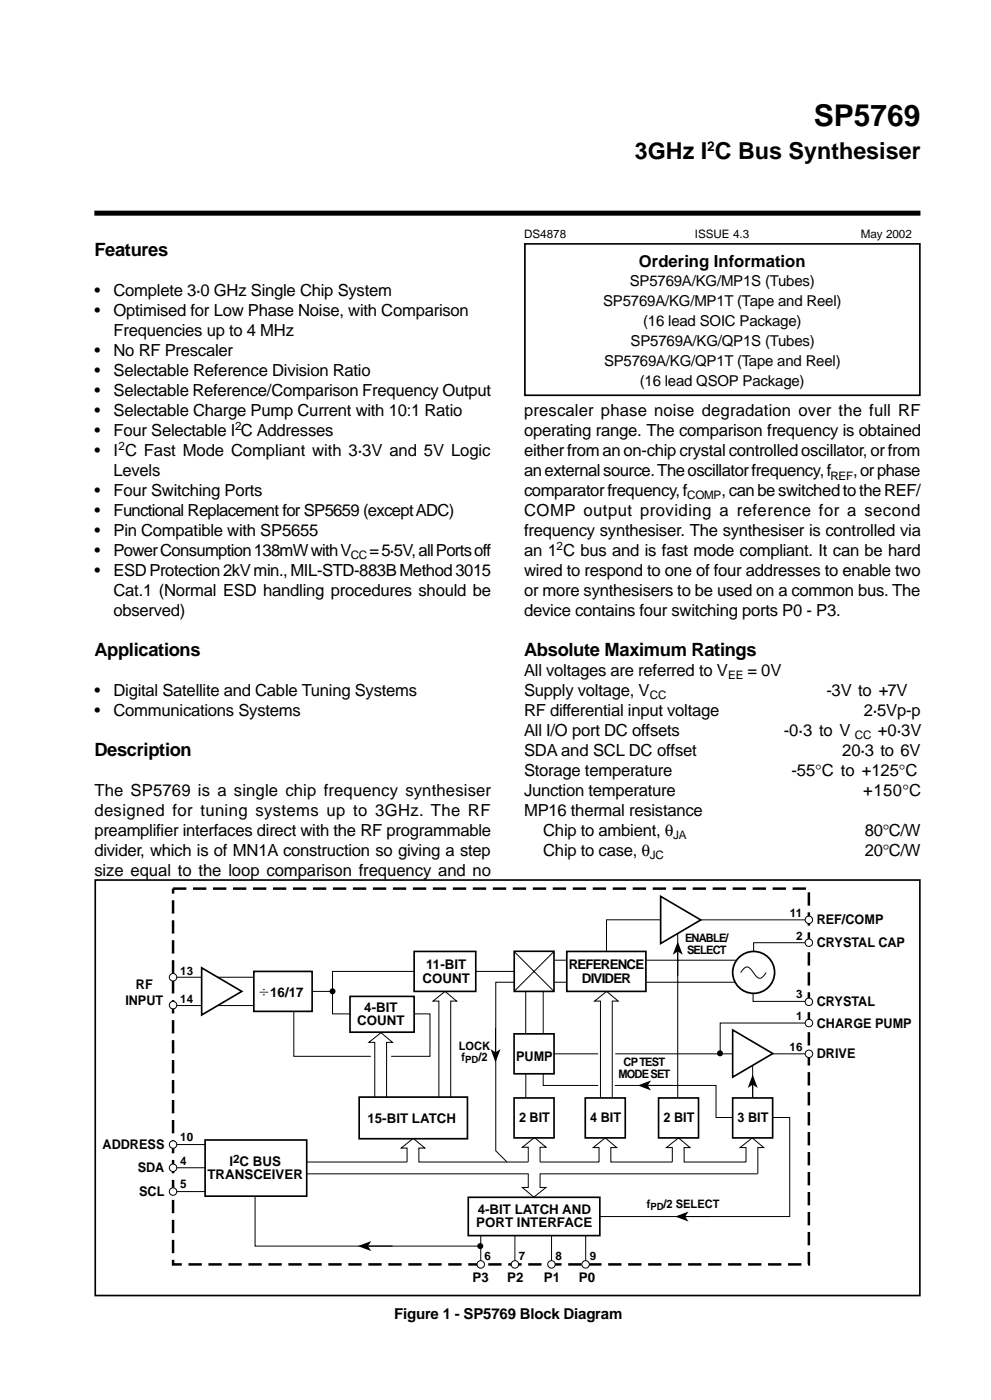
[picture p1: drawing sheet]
<svg xmlns="http://www.w3.org/2000/svg" width="210mm" height="297mm" viewBox="0 0 210 297" stroke-linecap="round" stroke-linejoin="round" font-family="sans-serif">
<defs><g id="words">
<text font-size="6.3" x="172.4" y="26.7">SP5769</text>
<text font-size="4.9" x="134.5" y="33.7">3GHz I C Bus Synthesiser</text>
<g font-size="3.9">
<text x="20" y="54.3">Features</text>
<text x="20" y="139">Applications</text>
<text x="111" y="139">Absolute Maximum Ratings</text>
<text x="20" y="160.2">Description</text>
</g>
<g font-size="3.5">
<text x="135.3" y="56.6">Ordering Information</text>
<text x="20" y="62.8">•</text>
<text x="24" y="62.8">Complete 3·0 GHz Single Chip System</text>
<text x="20" y="67">•</text>
<text x="24" y="67">Optimised for Low Phase Noise, with Comparison</text>
<text x="24" y="71.3">Frequencies up to 4 MHz</text>
<text x="20" y="75.5">•</text>
<text x="24" y="75.5">No RF Prescaler</text>
<text x="20" y="79.7">•</text>
<text x="20" y="84">•</text>
<text x="24" y="79.7">Selectable Reference Division Ratio</text>
<text x="24" y="84">Selectable Reference/Comparison Frequency Output</text>
<text x="20" y="88.2">•</text>
<text x="24" y="88.2">Selectable Charge Pump Current with 10:1 Ratio</text>
<text x="111" y="88.2">prescaler phase noise degradation over the full RF</text>
<text x="20" y="92.4">•</text>
<text x="24" y="92.4">Four Selectable I C Addresses</text>
<text x="111" y="92.4">operating range. The comparison frequency is obtained</text>
<text x="20" y="96.7">•</text>
<text x="24" y="96.7">I C Fast Mode Compliant with 3·3V and 5V Logic</text>
<text x="24" y="100.9">Levels</text>
<text x="111" y="96.7">either from an on-chip crystal controlled oscillator, or from</text>
<text x="111" y="100.9">an external source. The oscillator frequency, f</text>
<text x="180.7" y="100.9">, or phase</text>
<text x="20" y="105.1">•</text>
<text x="24" y="105.1">Four Switching Ports</text>
<text x="111" y="105.1">comparator frequency, f</text>
<text x="152.8" y="105.1">, can be switched to the REF/</text>
<text x="20" y="109.4">•</text>
<text x="20" y="113.6">•</text>
<text x="24" y="113.6">Pin Compatible with SP5655</text>
<text x="24" y="109.4">Functional Replacement for SP5659 (except ADC)</text>
<text x="111" y="109.4">COMP output providing a reference for a second</text>
<text x="111" y="113.6">frequency synthesiser. The synthesiser is controlled via</text>
<text x="20" y="117.8">•</text>
<text x="24" y="117.8">Power Consumption 138mW with V</text>
<text x="78.3" y="117.8">= 5·5V, all Ports off</text>
<text x="111" y="117.8">an 1 C bus and is fast mode compliant. It can be hard</text>
<text x="20" y="122.1">•</text>
<text x="24" y="122.1">ESD Protection 2kV min., MIL-STD-883B Method 3015</text>
<text x="111" y="122.1">wired to respond to one of four addresses to enable two</text>
<text x="24" y="126.3">Cat.1 (Normal ESD handling procedures should be</text>
<text x="24" y="130.5">observed)</text>
<text x="111" y="126.3">or more synthesisers to be used on a common bus. The</text>
<text x="111" y="130.5">device contains four switching ports P0 - P3.</text>
<text x="111" y="143.2">All voltages are referred to V</text>
<text x="158.3" y="143.2">= 0V</text>
<text x="20" y="147.5">•</text>
<text x="24" y="147.5">Digital Satellite and Cable Tuning Systems</text>
<text x="111" y="147.5">Supply voltage, V</text>
<text x="175" y="147.5">-3V to +7V</text>
<text x="20" y="151.7">•</text>
<text x="24" y="151.7">Communications Systems</text>
<text x="111" y="151.7">RF differential input voltage</text>
<text x="111" y="155.9">All I/O port DC offsets</text>
<text x="166" y="155.9">-0·3 to V</text>
<text x="183" y="151.7">2·5Vp-p</text>
<text x="186" y="155.9">+0·3V</text>
<text x="111" y="160.2">SDA and SCL DC offset</text>
<text x="178.4" y="160.2">20·3 to 6V</text>
<text x="111" y="164.4">Storage temperature</text>
<text x="167.6" y="164.4">-55°C to +125°C</text>
<text x="20" y="168.6">The SP5769 is a single chip frequency synthesiser</text>
<text x="20" y="172.9">designed for tuning systems up to 3GHz. The RF</text>
<text x="111" y="168.6">Junction temperature</text>
<text x="111" y="172.9">MP16 thermal resistance</text>
<text x="182.8" y="168.6">+150°C</text>
<text x="20" y="177.1">preamplifier interfaces direct with the RF programmable</text>
<text x="115.1" y="177.1">Chip to ambient, θ</text>
<text x="183.1" y="177.1">80°C/W</text>
<text x="20" y="181.3">divider, which is of MN1A construction so giving a step</text>
<text x="20" y="185.6">size equal to the loop comparison frequency and no</text>
<text x="115.1" y="181.3">Chip to case, θ</text>
<text x="183.1" y="181.3">20°C/W</text>
</g>
<g font-size="3.2">
<text x="127.8" y="64.9">SP5769A/KG/MP1T (Tape and Reel)</text>
<text x="133.4" y="60.7">SP5769A/KG/MP1S (Tubes)</text>
<text x="136.2" y="69.2">(16 lead SOIC Package)</text>
<text x="127.9" y="77.6">SP5769A/KG/QP1T (Tape and Reel)</text>
<text x="133.6" y="73.4">SP5769A/KG/QP1S (Tubes)</text>
<text x="135.5" y="81.9">(16 lead QSOP Package)</text>
<text x="54.6" y="211.3">4</text>
<text x="83.5" y="279.6">Figure 1 - SP5769 Block Diagram</text>
</g>
<text font-size="2.9" x="149.8" y="31.9">2</text>
<g font-size="2.8">
<text x="173" y="195.8">REF/COMP</text>
<text x="173" y="200.7">CRYSTAL CAP</text>
<text x="28.8" y="209.6">RF</text>
<text x="89.5" y="208.2">COUNT</text>
<text x="90.3" y="205.4">11-BIT</text>
<text x="120.5" y="205.4">REFERENCE</text>
<text x="123.3" y="208.2">DIVIDER</text>
<text x="26.5" y="212.9">INPUT</text>
<text x="57.2" y="211.3">16/17</text>
<text x="77.2" y="214.4">4-BIT</text>
<text x="173" y="213.2">CRYSTAL</text>
<text x="75.7" y="217.2">COUNT</text>
<text x="173" y="217.8">CHARGE PUMP</text>
<text x="109.3" y="224.8">PUMP</text>
<text x="173" y="224.3">DRIVE</text>
<text x="77.8" y="238.1">15-BIT LATCH</text>
<text x="109.9" y="237.8">2 BIT</text>
<text x="125" y="237.8">4 BIT</text>
<text x="140.5" y="237.8">2 BIT</text>
<text x="156.2" y="237.8">3 BIT</text>
<text x="21.7" y="243.5">ADDRESS</text>
<text x="29.2" y="248.4">SDA</text>
<text x="43.9" y="249.9">TRANSCEIVER</text>
<text x="48.6" y="247.1">I C BUS</text>
<text x="29.5" y="253.4">SCL</text>
<text x="101.2" y="257.2">4-BIT LATCH AND</text>
<text x="100.9" y="260">PORT INTERFACE</text>
<text x="100.1" y="271.7">P3</text>
<text x="107.4" y="271.7">P2</text>
<text x="115.2" y="271.7">P1</text>
<text x="122.6" y="271.7">P0</text>
</g>
<g font-size="2.5">
<text x="111" y="50.5">DS4878</text>
<text x="147.2" y="50.5">ISSUE 4.3</text>
<text x="182.3" y="50.5">May 2002</text>
<text x="25.1" y="95.4">2</text>
<text x="49.8" y="91.2">2</text>
<text x="175.9" y="101.6">REF</text>
<text x="145.6" y="105.9">COMP</text>
<text x="74.3" y="118.6">CC</text>
<text x="117.9" y="116.6">2</text>
<text x="154.2" y="144">EE</text>
<text x="137.6" y="148.2">CC</text>
<text x="181" y="156.7">CC</text>
<text x="142.6" y="177.8">JA</text>
<text x="137.6" y="182.1">JC</text>
<text x="167.3" y="194.4">11</text>
<text x="145.1" y="199.7">ENABLE/</text>
<text x="145.5" y="202.2">SELECT</text>
<text x="168.6" y="199.2">2</text>
<text x="38.2" y="206.5">13</text>
<text x="38.2" y="212.5">14</text>
<text x="168.6" y="211.6">3</text>
<text x="168.6" y="216.1">1</text>
<text x="97.2" y="222.5">LOCK</text>
<text x="97.7" y="224.9">f</text>
<text x="101.3" y="224.9">/2</text>
<text x="132.1" y="226">CP TEST</text>
<text x="167.2" y="222.7">16</text>
<text x="131" y="228.5">MODE SET</text>
<text x="38.2" y="241.9">10</text>
<text x="38.2" y="246.9">4</text>
<text x="38.2" y="251.9">5</text>
<text x="49.4" y="246.4">2</text>
<text x="137" y="256">f</text>
<text x="140.5" y="256">/2 SELECT</text>
<text x="102.6" y="266.9">6</text>
<text x="109.9" y="266.9">7</text>
<text x="117.6" y="266.9">8</text>
<text x="125" y="266.9">9</text>
</g>
<g font-size="2.1">
<text x="98.5" y="225.3">PD</text>
<text x="137.8" y="256.3">PD</text>
</g>
</g></defs>
<path d="M20 45.2h175" fill="none" stroke="#000" stroke-width="1.1" stroke-linecap="butt"/>
<path d="M111.2 51.7h83.6v32.1h-83.6zM20.2 186.5h174.6v88h-174.6zM42.7 205.1l8.5 5-8.5 5zM53.8 205.9h12.3v8.4h-12.3zM155.2 218.3l8.5 5-8.5 5z" fill="none" stroke="#000" stroke-width=".35"/>
<path d="M36.7 207.1h6.1M36.7 213.1h6.1M45.9 207.1h7.9M46.1 213.1h7.7M156.9 206.1l.9-1 .7-.1 .6 .5 1.1 1.4 .7 .4 .7-.3 .7-.9M36.7 247.5h6.7M101.8 261.8v6.2M109.1 261.8v6.2M116.8 261.8v6.2M124.1 261.8v6.2" fill="none" stroke="#000" stroke-width=".21"/>
<path d="M36.7 188.3h134.6v79.7h-134.6z" fill="none" stroke="#000" stroke-width=".53" stroke-dasharray="2.8 1.4" stroke-linecap="butt"/>
<circle cx="70.4" cy="210.1" r=".64" fill="#000"/>
<circle cx="159.6" cy="206.1" r="4.4" fill="none" stroke="#000" stroke-width=".37"/>
<g fill="#fff" stroke="#000" stroke-width=".21">
<circle cx="36.7" cy="207.1" r=".79"/>
<circle cx="36.7" cy="213" r=".79"/>
</g>
<path d="M139.9 190l8.5 5-8.5 5zM74.1 211.2h13.6v7.5h-13.6zM87.7 201.6h13.1v8.5h-13.1zM108.9 219.1h8.5v8.5h-8.5zM108.9 201.6h8.4v8.5h-8.4zM120.1 201.6h16.7v8.5h-16.7zM76.1 232.5h22.9v8.8h-22.9z" fill="none" stroke="#000" stroke-width=".35"/>
<g fill="none" stroke="#000" stroke-width=".21">
<path d="M148.4 194.9h22.9M171.4 199.8h-11.8v1.8M62.2 214.3v9.6h16.3M70.4 210.1v4.8h3.8M87.7 214.9h3.4v9h-8.3M87.7 205.9h-17.3v4.2h-4.2M100.8 205.9h8.1M108.9 201.6l8.4 8.5M111.4 210.1v9M115.1 210.1v8.9M117.3 201.6l-8.4 8.5M117.4 203.5h2.7"/>
<path d="M171.3 216.8h-18.8v6.5M79.4 232.5v-11.6h-1.3l2.6-2.1 2.4 2.1h-1.2v11.6M93 232.5v-20.4h-1.3l2.6-2 2.4 2h-1.2v20.4M117.4 223.3h9.3M127.2 232.7v-20.6h-1.3l2.6-2 2.4 2h-1.2v20.6M130.3 223.3h25M163.4 223.3h7.9"/>
</g>
<circle cx="152.5" cy="223.2" r=".64" fill="#000"/>
<g fill="#fff" stroke="#000" stroke-width=".21">
<circle cx="171.3" cy="194.9" r=".79"/>
<circle cx="171.3" cy="199.8" r=".79"/>
<circle cx="171.3" cy="216.8" r=".79"/>
</g>
<path d="M159.5 210.5v1.7h11.8" fill="none" stroke="#000" stroke-width=".21"/>
<g fill="#fff" stroke="#000" stroke-width=".21">
<circle cx="171.3" cy="212.3" r=".79"/>
<circle cx="171.3" cy="223.3" r=".79"/>
</g>
<path d="M65 246.3h21.2M65 248.8h46.9M114.4 246.3h12.5v-3.1h-1.3l2.6-2.1 2.4 2.1h-1.2v3.1h13M114.4 248.8h46.1" fill="none" stroke="#000" stroke-width=".21"/>
<path d="M99.2 253.7h27.9v8.1h-27.9z" fill="none" stroke="#000" stroke-width=".35"/>
<circle cx="36.7" cy="247.5" r=".79" fill="#fff" stroke="#000" stroke-width=".21"/>
<path d="M43.4 241.6h21.6v11.9h-21.6z" fill="none" stroke="#000" stroke-width=".35"/>
<path d="M36.7 242.6h6.7" fill="none" stroke="#000" stroke-width=".21"/>
<circle cx="36.7" cy="242.6" r=".79" fill="#fff" stroke="#000" stroke-width=".21"/>
<path d="M36.7 252.5h6.7" fill="none" stroke="#000" stroke-width=".21"/>
<circle cx="36.7" cy="252.5" r=".79" fill="#fff" stroke="#000" stroke-width=".21"/>
<path d="M86.2 246.3v-3h-1.2l2.5-2.1 2.5 2.1h-1.3v3h23.2" fill="none" stroke="#000" stroke-width=".21"/>
<circle cx="101.8" cy="268" r=".79" fill="#fff" stroke="#000" stroke-width=".21"/>
<g fill="none" stroke="#000" stroke-width=".21">
<path d="M140 194.9h-11.5v6.7M143.5 197.7v35M108.9 208.2h-3.9v35.7l2.4 2.4M117.4 208.2h2.7M136.9 208.2h18.8M136.9 203.5h19M111.4 227.6v5.1M115.1 227.6v2.4h11.6M130.2 230h21.5v6.8h3.5M159.4 225.8v6.9M54 253.5v10.6h47.8M111.9 246.2v-3.1h-1.3l2.6-2 2.4 2h-1.2v3.1"/>
<path d="M111.9 248.7v2.9h-1.3l2.5 2.1 2.5-2.1h-1.2v-2.9"/>
</g>
<path d="M108.9 232.7h8.5v8.4h-8.5zM124 232.7h8.4v8.4h-8.4zM139.5 232.7h8.5v8.4h-8.5zM155.2 232.7h8.5v8.4h-8.5z" fill="none" stroke="#000" stroke-width=".35"/>
<g fill="#fff" stroke="#000" stroke-width=".21">
<circle cx="109.1" cy="268" r=".79"/>
<circle cx="116.8" cy="268" r=".79"/>
<circle cx="124" cy="268" r=".79"/>
</g>
<circle cx="101.7" cy="264.1" r=".64" fill="#000"/>
<path d="M105 217.8v5.2M143.6 201.6v5.2M137.2 230h5.2M159.4 229.9v2.8M163.7 236.8h3.6v21h-40.3M142.4 246.3v-3.1h-1.2l2.5-2.1 2.5 2.1h-1.3v3.1h13.1v-3.1h-1.2l2.5-2.1 2.5 2.1h-1.3v5.6M145.1 257.8h5.2M77.9 264.1h5.2" fill="none" stroke="#000" stroke-width=".21"/>
<g fill="#000">
<path d="M143.6 199.5l1 2.8-1-.7-1.1 .7z" fill-rule="evenodd"/>
<path d="M103.9 222.3l1.1 .7 1-.7-1 2.8z" fill-rule="evenodd"/>
<path d="M135.1 230l2.8-1-.7 1 .7 1.1z" fill-rule="evenodd"/>
<path d="M159.4 227.7l1.1 2.9-1.1-.7-1 .7z" fill-rule="evenodd"/>
<path d="M143 257.8l2.8-1-.7 1 .7 1.1z" fill-rule="evenodd"/>
<path d="M75.8 264.1l2.8-1.1-.7 1.1 .7 1z" fill-rule="evenodd"/>
</g>
<use href="#words"/>
</svg>
